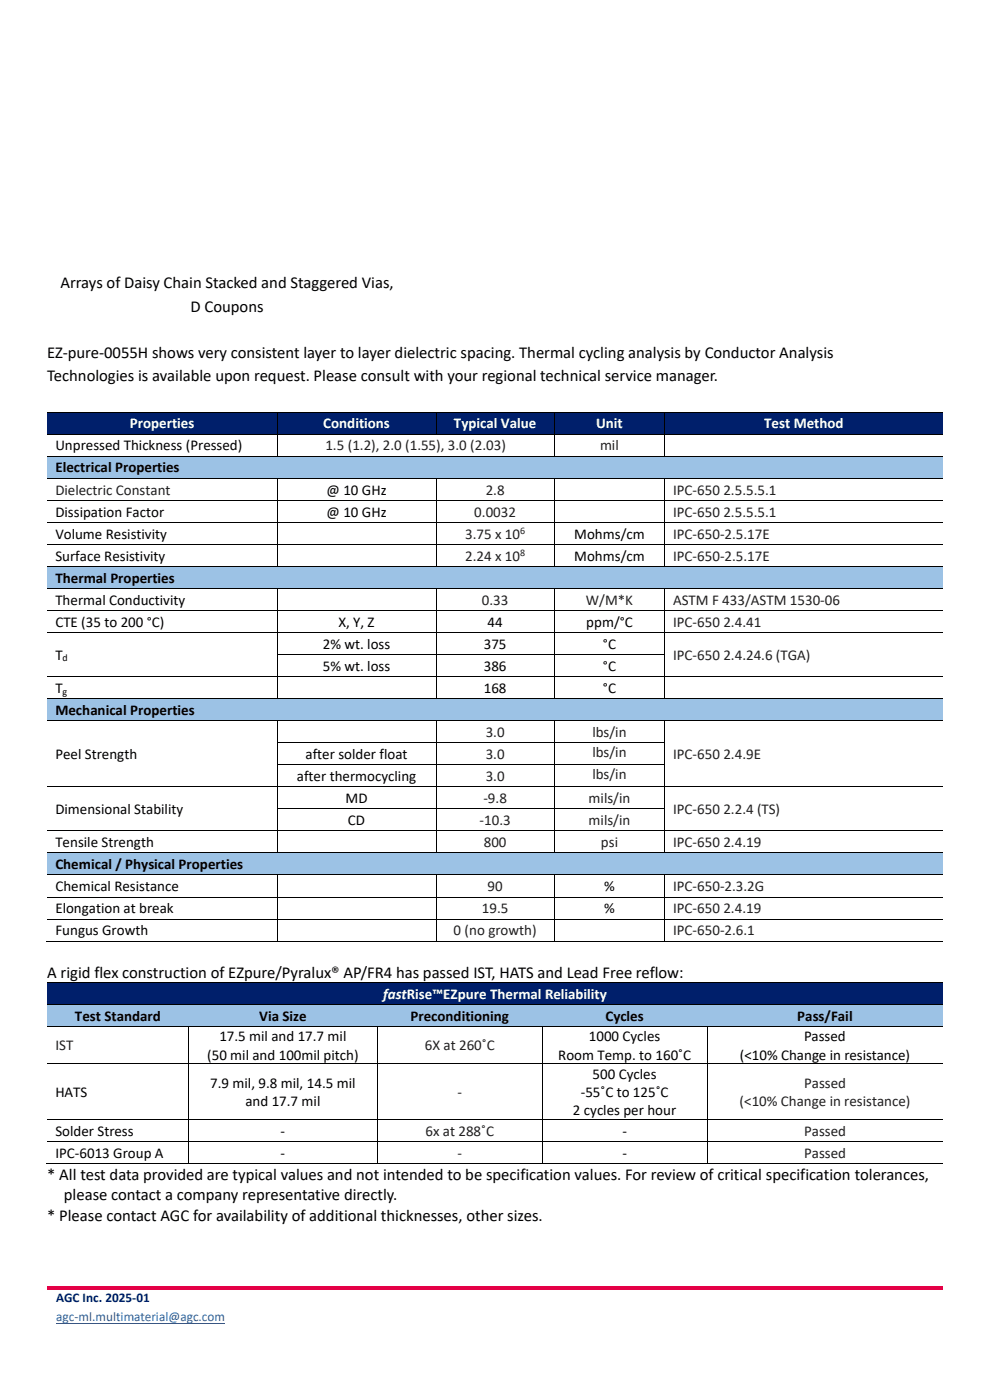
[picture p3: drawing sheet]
<svg xmlns="http://www.w3.org/2000/svg" width="210mm" height="297mm" viewBox="0 0 210 297" stroke-linecap="round" stroke-linejoin="round" font-family="sans-serif">
<defs><g id="words">
<g font-size="3.5">
<text x="12.8" y="61.2">Arrays of Daisy Chain Stacked and Staggered Vias,</text>
<text x="40.4" y="66.1">D Coupons</text>
<text x="10" y="75.9">EZ-pure-0055H shows very consistent layer to layer dielectric spacing. Thermal cycling analysis by Conductor Analysis</text>
<text x="10" y="80.8">Technologies is available upon request. Please consult with your regional technical service manager.</text>
<text x="10" y="207.4">A rigid flex construction of EZpure/Pyralux® AP/FR4 has passed IST, HATS and Lead Free reflow:</text>
<text x="10" y="250.3">* All test data provided are typical values and not intended to be specification values. For review of critical specification tolerances,</text>
<text x="13.5" y="254.6">please contact a company representative directly.</text>
<text x="10" y="258.9">* Please contact AGC for availability of additional thicknesses, other sizes.</text>
</g>
<g font-size="3.2">
<text x="11.7" y="95.6">Unpressed Thickness (Pressed)</text>
<text x="11.7" y="100.2">Electrical Properties</text>
<text x="69.3" y="104.9">@ 10 GHz</text>
<text x="11.7" y="109.6">Dissipation Factor</text>
<text x="69.3" y="109.6">@ 10 GHz</text>
<text x="11.7" y="114.3">Volume Resistivity</text>
<text x="11.7" y="118.9">Surface Resistivity</text>
<text x="121.8" y="114.3">Mohms/cm</text>
<text x="121.8" y="118.9">Mohms/cm</text>
<text x="11.7" y="123.6">Thermal Properties</text>
<text x="11.7" y="128.3">Thermal Conductivity</text>
<text x="11.7" y="133">CTE (35 to 200 °C)</text>
<text x="68.5" y="137.6">2% wt. loss</text>
<text x="71.8" y="133">X, Y, Z</text>
<text x="102.6" y="137.6">375</text>
<text x="103.4" y="133">44</text>
<text x="124.4" y="133">ppm/°C</text>
<text x="127.9" y="137.6">°C</text>
<text x="11.7" y="140">T</text>
<text x="68.5" y="142.3">5% wt. loss</text>
<text x="102.6" y="142.3">386</text>
<text x="127.9" y="142.3">°C</text>
<text x="11.7" y="147">T</text>
<text x="102.6" y="147">168</text>
<text x="127.9" y="147">°C</text>
<text x="11.7" y="151.7">Mechanical Properties</text>
<text x="11.7" y="161">Peel Strength</text>
<text x="64.8" y="161">after solder float</text>
<text x="63" y="165.7">after thermocycling</text>
<text x="11.7" y="172.7">Dimensional Stability</text>
<text x="73.3" y="170.4">MD</text>
<text x="11.7" y="179.7">Tensile Strength</text>
<text x="73.8" y="175">CD</text>
<text x="11.7" y="184.4">Chemical / Physical Properties</text>
<text x="11.7" y="189.1">Chemical Resistance</text>
<text x="128.2" y="189.1">%</text>
<text x="11.7" y="193.7">Elongation at break</text>
<text x="128.2" y="193.7">%</text>
<text x="11.7" y="198.4">Fungus Growth</text>
<text x="15.9" y="216.5">Test Standard</text>
<text x="46.5" y="220.9">17.5 mil and 17.7 mil</text>
<text x="55" y="216.5">Via Size</text>
<text x="87.1" y="216.5">Preconditioning</text>
<text x="124.9" y="220.9">1000 Cycles</text>
<text x="128.4" y="216.5">Cycles</text>
<text x="169.1" y="216.5">Pass/Fail</text>
<text x="170.6" y="220.9">Passed</text>
<text x="43.9" y="224.8">(50 mil and 100mil pitch)</text>
<text x="118.4" y="224.8">Room Temp. to 160˚C</text>
<text x="157" y="224.8">(&lt;10% Change in resistance)</text>
<text x="11.7" y="232.7">HATS</text>
<text x="44.6" y="230.8">7.9 mil, 9.8 mil, 14.5 mil</text>
<text x="123.2" y="232.7">-55˚C to 125˚C</text>
<text x="125.7" y="228.8">500 Cycles</text>
<text x="52.1" y="234.6">and 17.7 mil</text>
<text x="121.6" y="236.6">2 cycles per hour</text>
<text x="11.7" y="241">Solder Stress</text>
<text x="11.7" y="245.6">IPC-6013 Group A</text>
<text x="59.5" y="241">-</text>
<text x="59.5" y="245.6">-</text>
<text x="132" y="241">-</text>
<text x="132" y="245.6">-</text>
</g>
<g font-size="3.2" fill="#fff">
<text x="27.5" y="90.9">Properties</text>
<text x="68.6" y="90.9">Conditions</text>
<text x="96.3" y="90.9">Typical Value</text>
<text x="126.5" y="90.9">Unit</text>
<text x="162.1" y="90.9">Test Method</text>
<text x="81.3" y="211.9">fastRise™EZpure Thermal Reliability</text>
</g>
<g font-size="3.2" fill="#231f20">
<text x="69" y="95.6">1.5 (1.2), 2.0 (1.55), 3.0 (2.03)</text>
<text x="127.3" y="95.6">mil</text>
<text x="11.7" y="104.9">Dielectric Constant</text>
<text x="103" y="104.9">2.8</text>
<text x="142.8" y="104.9">IPC-650 2.5.5.5.1</text>
<text x="100.6" y="109.6">0.0032</text>
<text x="142.8" y="109.6">IPC-650 2.5.5.5.1</text>
<text x="98.7" y="114.3">3.75 x 10</text>
<text x="98.7" y="118.9">2.24 x 10</text>
<text x="142.8" y="114.3">IPC-650-2.5.17E</text>
<text x="142.8" y="118.9">IPC-650-2.5.17E</text>
<text x="102.2" y="128.3">0.33</text>
<text x="124.3" y="128.3">W/M*K</text>
<text x="142.8" y="128.3">ASTM F 433/ASTM 1530-06</text>
<text x="142.8" y="133">IPC-650 2.4.41</text>
<text x="142.8" y="140">IPC-650 2.4.24.6 (TGA)</text>
<text x="103" y="156.3">3.0</text>
<text x="103" y="161">3.0</text>
<text x="125.7" y="156.3">lbs/in</text>
<text x="125.7" y="160.7">lbs/in</text>
<text x="142.8" y="161">IPC-650 2.4.9E</text>
<text x="103" y="165.7">3.0</text>
<text x="125.7" y="165.4">lbs/in</text>
<text x="102.5" y="170.4">-9.8</text>
<text x="124.9" y="170.4">mils/in</text>
<text x="142.8" y="172.7">IPC-650 2.2.4 (TS)</text>
<text x="101.7" y="175">-10.3</text>
<text x="102.6" y="179.7">800</text>
<text x="124.9" y="175">mils/in</text>
<text x="127.5" y="179.7">psi</text>
<text x="142.8" y="179.7">IPC-650 2.4.19</text>
<text x="103.4" y="189.1">90</text>
<text x="142.8" y="189.1">IPC-650-2.3.2G</text>
<text x="102.2" y="193.7">19.5</text>
<text x="142.8" y="193.7">IPC-650 2.4.19</text>
<text x="96.2" y="198.4">0 (no growth)</text>
<text x="142.8" y="198.4">IPC-650-2.6.1</text>
<text x="11.7" y="222.8">IST</text>
<text x="90.1" y="222.8">6X at 260˚C</text>
<text x="97" y="232.7">-</text>
<text x="170.6" y="230.8">Passed</text>
<text x="156.9" y="234.6">(&lt;10% Change in resistance)</text>
<text x="90.2" y="241">6x at 288˚C</text>
<text x="97" y="245.6">-</text>
<text x="170.6" y="241">Passed</text>
<text x="170.6" y="245.6">Passed</text>
</g>
<text font-size="2.8" fill="#001f6b" x="11.9" y="276.3">AGC Inc. 2025-01</text>
<text font-size="2.8" fill="#0563c1" x="11.9" y="280.3">agc-ml.multimaterial@agc.com</text>
<g font-size="2.1" fill="#231f20">
<text x="110.3" y="113.2">6</text>
<text x="110.3" y="117.9">8</text>
</g>
<g font-size="2.1">
<text x="13.3" y="140.3">d</text>
<text x="13.3" y="147.3">g</text>
</g>
</g></defs>
<g fill="#001f6b">
<path d="M10 87.6h48.7v4.4h-48.7z" fill-rule="evenodd"/>
<path d="M11.7 87.9h45.4v3.8h-45.4z" fill-rule="evenodd"/>
<path d="M58.8 87.6h33.6v4.4h-33.6z" fill-rule="evenodd"/>
<path d="M60.5 87.9h30.3v3.8h-30.3z" fill-rule="evenodd"/>
<path d="M92.5 87.6h25v4.4h-25z" fill-rule="evenodd"/>
<path d="M94.3 87.9h21.5v3.8h-21.5z" fill-rule="evenodd"/>
<path d="M117.6 87.6h23.3v4.4h-23.3z" fill-rule="evenodd"/>
<path d="M119.3 87.9h20v3.8h-20z" fill-rule="evenodd"/>
<path d="M141 87.6h59v4.4h-59z" fill-rule="evenodd"/>
<path d="M142.8 87.9h55.5v3.8h-55.5z" fill-rule="evenodd"/>
</g>
<g fill="none" stroke="#000" stroke-width=".21">
<path d="M10 87.5h48.7M10 92.1h48.7M58.8 87.6v4.4M58.8 92.2v4.5M58.9 87.5h33.5M58.9 92.1h33.5M92.5 87.6v4.4M92.6 87.5h24.9M92.6 92.1h24.9M117.6 87.6v4.4M117.6 92.2v4.5M117.7 87.5h23.3"/>
<path d="M117.7 92.1h23.3M141 87.6v4.4M141 92.2v4.5M141.1 87.5h58.9M141.1 92.1h58.9"/>
</g>
<g fill="#000">
<path d="M58.7 87.4h.2v.2h-.2z" fill-rule="evenodd"/>
<path d="M58.7 92h.2v.2h-.2z" fill-rule="evenodd"/>
<path d="M92.4 87.4h.2v.2h-.2z" fill-rule="evenodd"/>
<path d="M92.4 92h.2v.2h-.2z" fill-rule="evenodd"/>
<path d="M117.5 87.4h.2v.2h-.2z" fill-rule="evenodd"/>
<path d="M117.5 92h.2v.2h-.2z" fill-rule="evenodd"/>
<path d="M141 87.4h.1v.2h-.1z" fill-rule="evenodd"/>
<path d="M141 92h.1v.2h-.1z" fill-rule="evenodd"/>
</g>
<g fill="#9cc2e5">
<path d="M10 96.9h190v4.5h-190z" fill-rule="evenodd"/>
<path d="M11.7 97.2h186.6v3.9h-186.6z" fill-rule="evenodd"/>
</g>
<g fill="none" stroke="#000" stroke-width=".21">
<path d="M10 96.8h48.7M58.9 96.8h58.6M117.7 96.8h23.3M141.1 96.8h58.9M10 101.5h48.7M10 106.2h48.7M10 110.8h48.7M10 115.5h48.7M58.8 101.6v4.5M58.8 106.2v4.6M58.8 110.9v4.5M58.8 115.6v4.5"/>
<path d="M58.9 101.5h33.5M58.9 106.2h33.5M58.9 110.8h33.5M58.9 115.5h33.5M92.5 101.6v4.5M92.5 106.2v4.6M92.5 110.9v4.5M92.5 115.6v4.5M92.6 101.5h24.9M92.6 106.2h24.9M92.6 110.8h24.9M92.6 115.5h24.9"/>
<path d="M117.6 101.6v4.5M117.6 106.2v4.6M117.6 110.9v4.5M117.6 115.6v4.5M117.7 101.5h23.3M117.7 106.2h23.3M117.7 110.8h23.3M117.7 115.5h23.3M141 101.6v4.5M141 106.2v4.6M141 110.9v4.5M141 115.6v4.5"/>
<path d="M141.1 101.5h58.9M141.1 106.2h58.9M141.1 110.8h58.9M141.1 115.5h58.9"/>
</g>
<g fill="#000">
<path d="M58.7 96.7h.2v.2h-.2z" fill-rule="evenodd"/>
<path d="M117.5 96.7h.2v.2h-.2z" fill-rule="evenodd"/>
<path d="M141 96.7h.1v.2h-.1z" fill-rule="evenodd"/>
<path d="M58.7 101.4h.2v.2h-.2z" fill-rule="evenodd"/>
<path d="M58.7 106.1h.2v.1h-.2z" fill-rule="evenodd"/>
<path d="M58.7 110.8h.2v.1h-.2z" fill-rule="evenodd"/>
<path d="M58.7 115.4h.2v.2h-.2z" fill-rule="evenodd"/>
<path d="M92.4 101.4h.2v.2h-.2z" fill-rule="evenodd"/>
<path d="M92.4 106.1h.2v.1h-.2z" fill-rule="evenodd"/>
<path d="M92.4 110.8h.2v.1h-.2z" fill-rule="evenodd"/>
<path d="M92.4 115.4h.2v.2h-.2z" fill-rule="evenodd"/>
<path d="M117.5 101.4h.2v.2h-.2z" fill-rule="evenodd"/>
<path d="M117.5 106.1h.2v.1h-.2z" fill-rule="evenodd"/>
<path d="M117.5 110.8h.2v.1h-.2z" fill-rule="evenodd"/>
<path d="M117.5 115.4h.2v.2h-.2z" fill-rule="evenodd"/>
<path d="M141 101.4h.1v.2h-.1z" fill-rule="evenodd"/>
<path d="M141 106.1h.1v.1h-.1z" fill-rule="evenodd"/>
<path d="M141 110.8h.1v.1h-.1z" fill-rule="evenodd"/>
<path d="M141 115.4h.1v.2h-.1z" fill-rule="evenodd"/>
</g>
<g fill="#9cc2e5">
<path d="M10 120.3h190v4.5h-190z" fill-rule="evenodd"/>
<path d="M11.7 120.6h186.6v3.9h-186.6z" fill-rule="evenodd"/>
</g>
<path d="M10 120.2h48.7M58.9 120.2h33.5M92.6 120.2h24.9M117.7 120.2h23.3M141.1 120.2h58.9" fill="none" stroke="#000" stroke-width=".21"/>
<g fill="#000">
<path d="M58.7 120.1h.2v.2h-.2z" fill-rule="evenodd"/>
<path d="M92.4 120.1h.2v.2h-.2z" fill-rule="evenodd"/>
<path d="M117.5 120.1h.2v.2h-.2z" fill-rule="evenodd"/>
<path d="M141 120.1h.1v.2h-.1z" fill-rule="evenodd"/>
</g>
<g fill="#fff">
<path d="M10 125h48.7v4.4h-48.7z" fill-rule="evenodd"/>
<path d="M11.7 125.3h45.4v3.8h-45.4z" fill-rule="evenodd"/>
<path d="M58.8 125h33.6v4.4h-33.6z" fill-rule="evenodd"/>
<path d="M92.5 125h25v4.4h-25z" fill-rule="evenodd"/>
<path d="M94.3 125.3h21.5v3.8h-21.5z" fill-rule="evenodd"/>
</g>
<path d="M10 124.8h48.7M58.8 124.9v4.5M58.9 124.8h33.5M92.5 124.9v4.5M92.6 124.8h24.9M117.6 124.9v4.5M117.7 124.8h23.3M141 124.9v4.5M141.1 124.8h58.9" fill="none" stroke="#000" stroke-width=".21"/>
<g fill="#000">
<path d="M58.7 124.8h.2v.1h-.2z" fill-rule="evenodd"/>
<path d="M92.4 124.8h.2v.1h-.2z" fill-rule="evenodd"/>
<path d="M117.5 124.8h.2v.1h-.2z" fill-rule="evenodd"/>
<path d="M141 124.8h.1v.1h-.1z" fill-rule="evenodd"/>
</g>
<g fill="#fff">
<path d="M10 129.6h48.7v4.5h-48.7z" fill-rule="evenodd"/>
<path d="M11.7 129.9h45.4v3.9h-45.4z" fill-rule="evenodd"/>
<path d="M58.8 129.6h33.6v4.5h-33.6z" fill-rule="evenodd"/>
<path d="M60.5 129.9h30.3v3.9h-30.3z" fill-rule="evenodd"/>
<path d="M92.5 129.6h25v4.5h-25z" fill-rule="evenodd"/>
<path d="M94.3 129.9h21.5v3.9h-21.5z" fill-rule="evenodd"/>
</g>
<path d="M10 129.5h48.7M58.8 129.6v4.5M58.9 129.5h33.5M92.5 129.6v4.5M92.6 129.5h24.9M117.6 129.6v4.5M117.7 129.5h23.3M141 129.6v4.5M141.1 129.5h58.9" fill="none" stroke="#000" stroke-width=".21"/>
<g fill="#000">
<path d="M58.7 129.4h.2v.2h-.2z" fill-rule="evenodd"/>
<path d="M92.4 129.4h.2v.2h-.2z" fill-rule="evenodd"/>
<path d="M117.5 129.4h.2v.2h-.2z" fill-rule="evenodd"/>
<path d="M141 129.4h.1v.2h-.1z" fill-rule="evenodd"/>
</g>
<g fill="#fff">
<path d="M58.8 134.3h33.6v4.5h-33.6z" fill-rule="evenodd"/>
<path d="M60.5 134.6h30.3v3.9h-30.3z" fill-rule="evenodd"/>
<path d="M92.5 134.3h25v4.5h-25z" fill-rule="evenodd"/>
<path d="M94.3 134.6h21.5v3.9h-21.5z" fill-rule="evenodd"/>
</g>
<path d="M10 134.2h48.7M58.8 134.3v4.5M58.9 134.2h33.5M92.5 134.3v4.5M92.6 134.2h24.9M117.6 134.3v4.5M117.7 134.2h23.3M141 134.3v4.5M141.1 134.2h58.9" fill="none" stroke="#000" stroke-width=".21"/>
<g fill="#000">
<path d="M58.7 134.1h.2v.2h-.2z" fill-rule="evenodd"/>
<path d="M92.4 134.1h.2v.2h-.2z" fill-rule="evenodd"/>
<path d="M117.5 134.1h.2v.2h-.2z" fill-rule="evenodd"/>
<path d="M141 134.1h.1v.2h-.1z" fill-rule="evenodd"/>
</g>
<g fill="#fff">
<path d="M58.8 139h33.6v4.5h-33.6z" fill-rule="evenodd"/>
<path d="M60.5 139.3h30.3v3.9h-30.3z" fill-rule="evenodd"/>
<path d="M92.5 139h25v4.5h-25z" fill-rule="evenodd"/>
<path d="M94.3 139.3h21.5v3.9h-21.5z" fill-rule="evenodd"/>
</g>
<g fill="#000">
<path d="M58.7 138.8h.2v.2h-.2z" fill-rule="evenodd"/>
<path d="M92.4 138.8h.2v.2h-.2z" fill-rule="evenodd"/>
<path d="M117.5 138.8h.2v.2h-.2z" fill-rule="evenodd"/>
<path d="M141 138.8h.1v.2h-.1z" fill-rule="evenodd"/>
</g>
<path d="M58.8 139v4.5M58.9 138.9h33.5M92.5 139v4.5M92.6 138.9h24.9M117.6 139v4.5M117.7 138.9h23.3M141 139v4.5" fill="none" stroke="#000" stroke-width=".21"/>
<g fill="#fff">
<path d="M58.8 143.6h33.6v4.5h-33.6z" fill-rule="evenodd"/>
<path d="M60.5 144h30.3v3.8h-30.3z" fill-rule="evenodd"/>
<path d="M92.5 143.6h25v4.5h-25z" fill-rule="evenodd"/>
<path d="M94.3 144h21.5v3.8h-21.5z" fill-rule="evenodd"/>
</g>
<path d="M10 143.6h48.7M58.8 143.6v4.5M58.9 143.6h33.5M92.5 143.6v4.5M92.6 143.6h24.9M117.6 143.6v4.5M117.7 143.6h23.3M141 143.6v4.5M141.1 143.6h58.9" fill="none" stroke="#000" stroke-width=".21"/>
<g fill="#000">
<path d="M58.7 143.5h.2v.1h-.2z" fill-rule="evenodd"/>
<path d="M92.4 143.5h.2v.1h-.2z" fill-rule="evenodd"/>
<path d="M117.5 143.5h.2v.1h-.2z" fill-rule="evenodd"/>
<path d="M141 143.5h.1v.1h-.1z" fill-rule="evenodd"/>
</g>
<g fill="#9cc2e5">
<path d="M10 148.3h190v4.5h-190z" fill-rule="evenodd"/>
<path d="M11.7 148.6h186.6v3.9h-186.6z" fill-rule="evenodd"/>
</g>
<g fill="none" stroke="#000" stroke-width=".21">
<path d="M10 148.2h48.7M10 152.9h48.7M58.8 153v4.5M58.8 157.7v4.5M58.9 148.2h33.5M58.9 152.9h33.5M58.9 157.6h33.5M92.5 153v4.5M92.5 157.7v4.5M92.6 148.2h24.9M92.6 152.9h24.9M92.6 157.6h24.9"/>
<path d="M117.6 153v4.5M117.6 157.7v4.5M117.7 148.2h23.3M117.7 152.9h23.3M117.7 157.6h23.3M141 153v4.5M141 157.7v4.5M141.1 148.2h58.9M141.1 152.9h58.9M10 166.9h48.7M10 176.3h48.7M58.8 162.3v4.5"/>
<path d="M58.8 167v4.5M58.8 171.7v4.5M58.8 176.4v4.5M58.9 162.3h33.5M58.9 166.9h33.5M58.9 171.6h33.5M58.9 176.3h33.5M92.5 162.3v4.5M92.5 167v4.5M92.5 171.7v4.5M92.5 176.4v4.5M92.6 162.3h24.9"/>
<path d="M92.6 166.9h24.9M92.6 171.6h24.9M92.6 176.3h24.9M117.6 162.3v4.5M117.6 167v4.5M117.6 171.7v4.5M117.6 176.4v4.5M117.7 162.3h23.3M117.7 166.9h23.3M117.7 171.6h23.3M117.7 176.3h23.3M141 162.3v4.5"/>
<path d="M141 167v4.5M141 171.7v4.5M141 176.4v4.5M141.1 166.9h58.9M141.1 176.3h58.9"/>
</g>
<g fill="#000">
<path d="M58.7 148.1h.2v.2h-.2z" fill-rule="evenodd"/>
<path d="M58.7 152.8h.2v.2h-.2z" fill-rule="evenodd"/>
<path d="M58.7 157.5h.2v.2h-.2z" fill-rule="evenodd"/>
<path d="M92.4 148.1h.2v.2h-.2z" fill-rule="evenodd"/>
<path d="M92.4 152.8h.2v.2h-.2z" fill-rule="evenodd"/>
<path d="M92.4 157.5h.2v.2h-.2z" fill-rule="evenodd"/>
<path d="M117.5 148.1h.2v.2h-.2z" fill-rule="evenodd"/>
<path d="M117.5 152.8h.2v.2h-.2z" fill-rule="evenodd"/>
<path d="M117.5 157.5h.2v.2h-.2z" fill-rule="evenodd"/>
<path d="M141 148.1h.1v.2h-.1z" fill-rule="evenodd"/>
<path d="M141 152.8h.1v.2h-.1z" fill-rule="evenodd"/>
<path d="M141 157.5h.1v.2h-.1z" fill-rule="evenodd"/>
<path d="M58.7 162.2h.2v.1h-.2z" fill-rule="evenodd"/>
<path d="M58.7 166.8h.2v.2h-.2z" fill-rule="evenodd"/>
<path d="M58.7 171.5h.2v.2h-.2z" fill-rule="evenodd"/>
<path d="M58.7 176.2h.2v.2h-.2z" fill-rule="evenodd"/>
<path d="M92.4 162.2h.2v.1h-.2z" fill-rule="evenodd"/>
<path d="M92.4 166.8h.2v.2h-.2z" fill-rule="evenodd"/>
<path d="M92.4 171.5h.2v.2h-.2z" fill-rule="evenodd"/>
<path d="M92.4 176.2h.2v.2h-.2z" fill-rule="evenodd"/>
<path d="M117.5 162.2h.2v.1h-.2z" fill-rule="evenodd"/>
<path d="M117.5 166.8h.2v.2h-.2z" fill-rule="evenodd"/>
<path d="M117.5 171.5h.2v.2h-.2z" fill-rule="evenodd"/>
<path d="M117.5 176.2h.2v.2h-.2z" fill-rule="evenodd"/>
<path d="M141 162.2h.1v.1h-.1z" fill-rule="evenodd"/>
<path d="M141 166.8h.1v.2h-.1z" fill-rule="evenodd"/>
<path d="M141 171.5h.1v.2h-.1z" fill-rule="evenodd"/>
<path d="M141 176.2h.1v.2h-.1z" fill-rule="evenodd"/>
</g>
<g fill="#9cc2e5">
<path d="M10 181.1h190v4.4h-190z" fill-rule="evenodd"/>
<path d="M11.7 181.3h186.6v3.9h-186.6z" fill-rule="evenodd"/>
</g>
<g fill="none" stroke="#000" stroke-width=".21">
<path d="M9.8 199.7h48.9M10 180.9h48.7M10 185.6h48.7M10 190.3h48.7M10 195h48.7M58.8 185.7v4.5M58.8 190.4v4.5M58.8 195.1v4.5M58.9 180.9h33.5M58.9 185.6h33.5M58.9 190.3h33.5M58.9 195h33.5"/>
<path d="M58.9 199.7h33.5M92.5 185.7v4.5M92.5 190.4v4.5M92.5 195.1v4.5M92.6 180.9h24.9M92.6 185.6h24.9M92.6 190.3h24.9M92.6 195h24.9M92.6 199.7h24.9M117.6 185.7v4.5M117.6 190.4v4.5M117.6 195.1v4.5"/>
<path d="M117.7 180.9h23.3M117.7 185.6h23.3M117.7 190.3h23.3M117.7 195h23.3M117.7 199.7h23.3M141 185.7v4.5M141 190.4v4.5M141 195.1v4.5M141.1 180.9h58.9M141.1 185.6h58.9M141.1 190.3h58.9M141.1 195h58.9"/>
<path d="M141.1 199.7h58.9"/>
</g>
<g fill="#000">
<path d="M58.7 180.9h.2v.1h-.2z" fill-rule="evenodd"/>
<path d="M58.7 185.5h.2v.2h-.2z" fill-rule="evenodd"/>
<path d="M58.7 190.2h.2v.2h-.2z" fill-rule="evenodd"/>
<path d="M58.7 194.9h.2v.2h-.2z" fill-rule="evenodd"/>
<path d="M58.7 199.6h.2v.1h-.2z" fill-rule="evenodd"/>
<path d="M92.4 180.9h.2v.1h-.2z" fill-rule="evenodd"/>
<path d="M92.4 185.5h.2v.2h-.2z" fill-rule="evenodd"/>
<path d="M92.4 190.2h.2v.2h-.2z" fill-rule="evenodd"/>
<path d="M92.4 194.9h.2v.2h-.2z" fill-rule="evenodd"/>
<path d="M92.4 199.6h.2v.1h-.2z" fill-rule="evenodd"/>
<path d="M117.5 180.9h.2v.1h-.2z" fill-rule="evenodd"/>
<path d="M117.5 185.5h.2v.2h-.2z" fill-rule="evenodd"/>
<path d="M117.5 190.2h.2v.2h-.2z" fill-rule="evenodd"/>
<path d="M117.5 194.9h.2v.2h-.2z" fill-rule="evenodd"/>
<path d="M117.5 199.6h.2v.1h-.2z" fill-rule="evenodd"/>
<path d="M141 180.9h.1v.1h-.1z" fill-rule="evenodd"/>
<path d="M141 185.5h.1v.2h-.1z" fill-rule="evenodd"/>
<path d="M141 190.2h.1v.2h-.1z" fill-rule="evenodd"/>
<path d="M141 194.9h.1v.2h-.1z" fill-rule="evenodd"/>
<path d="M141 199.6h.1v.1h-.1z" fill-rule="evenodd"/>
</g>
<g fill="#001f6b">
<path d="M10 208.5h190v4.5h-190z" fill-rule="evenodd"/>
<path d="M11.7 208.8h186.6v3.9h-186.6z" fill-rule="evenodd"/>
</g>
<path d="M10 208.4h190" fill="none" stroke="#000" stroke-width=".21"/>
<g fill="#9cc2e5">
<path d="M10 213.2h30.1v4.5h-30.1z" fill-rule="evenodd"/>
<path d="M11.7 213.5h26.6v3.9h-26.6z" fill-rule="evenodd"/>
<path d="M40.1 213.2h39.9v4.5h-39.9z" fill-rule="evenodd"/>
<path d="M41.8 213.5h36.5v3.9h-36.5z" fill-rule="evenodd"/>
<path d="M80 213.2h35v4.5h-35z" fill-rule="evenodd"/>
<path d="M81.8 213.5h31.5v3.9h-31.5z" fill-rule="evenodd"/>
<path d="M115 213.2h35v4.5h-35z" fill-rule="evenodd"/>
<path d="M116.8 213.5h31.5v3.9h-31.5z" fill-rule="evenodd"/>
<path d="M150 213.2h50v4.5h-50z" fill-rule="evenodd"/>
<path d="M151.8 213.5h46.5v3.9h-46.5z" fill-rule="evenodd"/>
</g>
<g fill="none" stroke="#000" stroke-width=".21">
<path d="M10 213.1h30.1M10 217.8h30M40.1 217.9v7.7M40.2 213.1h39.8M40.3 217.8h39.7M80 217.9v7.7M80.2 213.1h34.8M80.3 217.8h34.6M115 217.9v7.7M115.2 213.1h34.8M115.3 217.8h34.6M150 217.9v7.7"/>
<path d="M150.2 213.1h49.8M150.3 217.8h49.7M10 225.7h30M10 237.5h30M40.1 225.8v11.6M40.1 237.6v4.5M40.1 225.7h39.9M40.1 237.5h39.9M80 225.8v11.6M80 237.6v4.5M80.1 225.7h34.8M80.1 237.5h34.8"/>
<path d="M115 225.8v11.6M115 237.6v4.5M115.1 225.7h34.8M115.1 237.5h34.8M150 225.8v11.6M150 237.6v4.5M150.1 225.7h49.9M150.1 237.5h49.9M9.8 246.9h30.2M10 242.2h30M40.1 242.3v4.5M40.1 242.2h39.9"/>
<path d="M40.1 246.9h39.9M80 242.3v4.5M80.1 242.2h34.8M80.1 246.9h34.8M115 242.3v4.5M115.1 242.2h34.8M115.1 246.9h34.8M150 242.3v4.5M150.1 242.2h49.9M150.1 246.9h49.9"/>
</g>
<g fill="#000">
<path d="M40 217.7h.1v.2h-.1z" fill-rule="evenodd"/>
<path d="M40.1 213h.1v.2h-.1z" fill-rule="evenodd"/>
<path d="M40.1 217.7h.2v.2h-.2z" fill-rule="evenodd"/>
<path d="M80 217.7h.1v.2h-.1z" fill-rule="evenodd"/>
<path d="M80 213h.2v.2h-.2z" fill-rule="evenodd"/>
<path d="M80.1 217.7h.2v.2h-.2z" fill-rule="evenodd"/>
<path d="M114.9 217.7h.2v.2h-.2z" fill-rule="evenodd"/>
<path d="M115 213h.2v.2h-.2z" fill-rule="evenodd"/>
<path d="M115.1 217.7h.2v.2h-.2z" fill-rule="evenodd"/>
<path d="M149.9 217.7h.2v.2h-.2z" fill-rule="evenodd"/>
<path d="M150 213h.2v.2h-.2z" fill-rule="evenodd"/>
<path d="M150.1 217.7h.2v.2h-.2z" fill-rule="evenodd"/>
<path d="M40 225.6h.1v.2h-.1z" fill-rule="evenodd"/>
<path d="M40 237.4h.1v.2h-.1z" fill-rule="evenodd"/>
<path d="M80 225.6h.1v.2h-.1z" fill-rule="evenodd"/>
<path d="M80 237.4h.1v.2h-.1z" fill-rule="evenodd"/>
<path d="M114.9 225.6h.2v.2h-.2z" fill-rule="evenodd"/>
<path d="M114.9 237.4h.2v.2h-.2z" fill-rule="evenodd"/>
<path d="M149.9 225.6h.2v.2h-.2z" fill-rule="evenodd"/>
<path d="M149.9 237.4h.2v.2h-.2z" fill-rule="evenodd"/>
<path d="M40 242.1h.1v.2h-.1z" fill-rule="evenodd"/>
<path d="M40 246.8h.1v.2h-.1z" fill-rule="evenodd"/>
<path d="M80 242.1h.1v.2h-.1z" fill-rule="evenodd"/>
<path d="M80 246.8h.1v.2h-.1z" fill-rule="evenodd"/>
<path d="M114.9 242.1h.2v.2h-.2z" fill-rule="evenodd"/>
<path d="M114.9 246.8h.2v.2h-.2z" fill-rule="evenodd"/>
<path d="M149.9 242.1h.2v.2h-.2z" fill-rule="evenodd"/>
<path d="M149.9 246.8h.2v.2h-.2z" fill-rule="evenodd"/>
</g>
<path d="M11.9 280.7h35.9" fill="none" stroke="#0563c1" stroke-width=".21"/>
<g fill="#e40046">
<path d="M10 272.8h95v.8h-95z" fill-rule="evenodd"/>
<path d="M105 272.8h.8v.8h-.8z" fill-rule="evenodd"/>
<path d="M105.8 272.8h94.2v.8h-94.2z" fill-rule="evenodd"/>
</g>
<use href="#words"/>
</svg>
